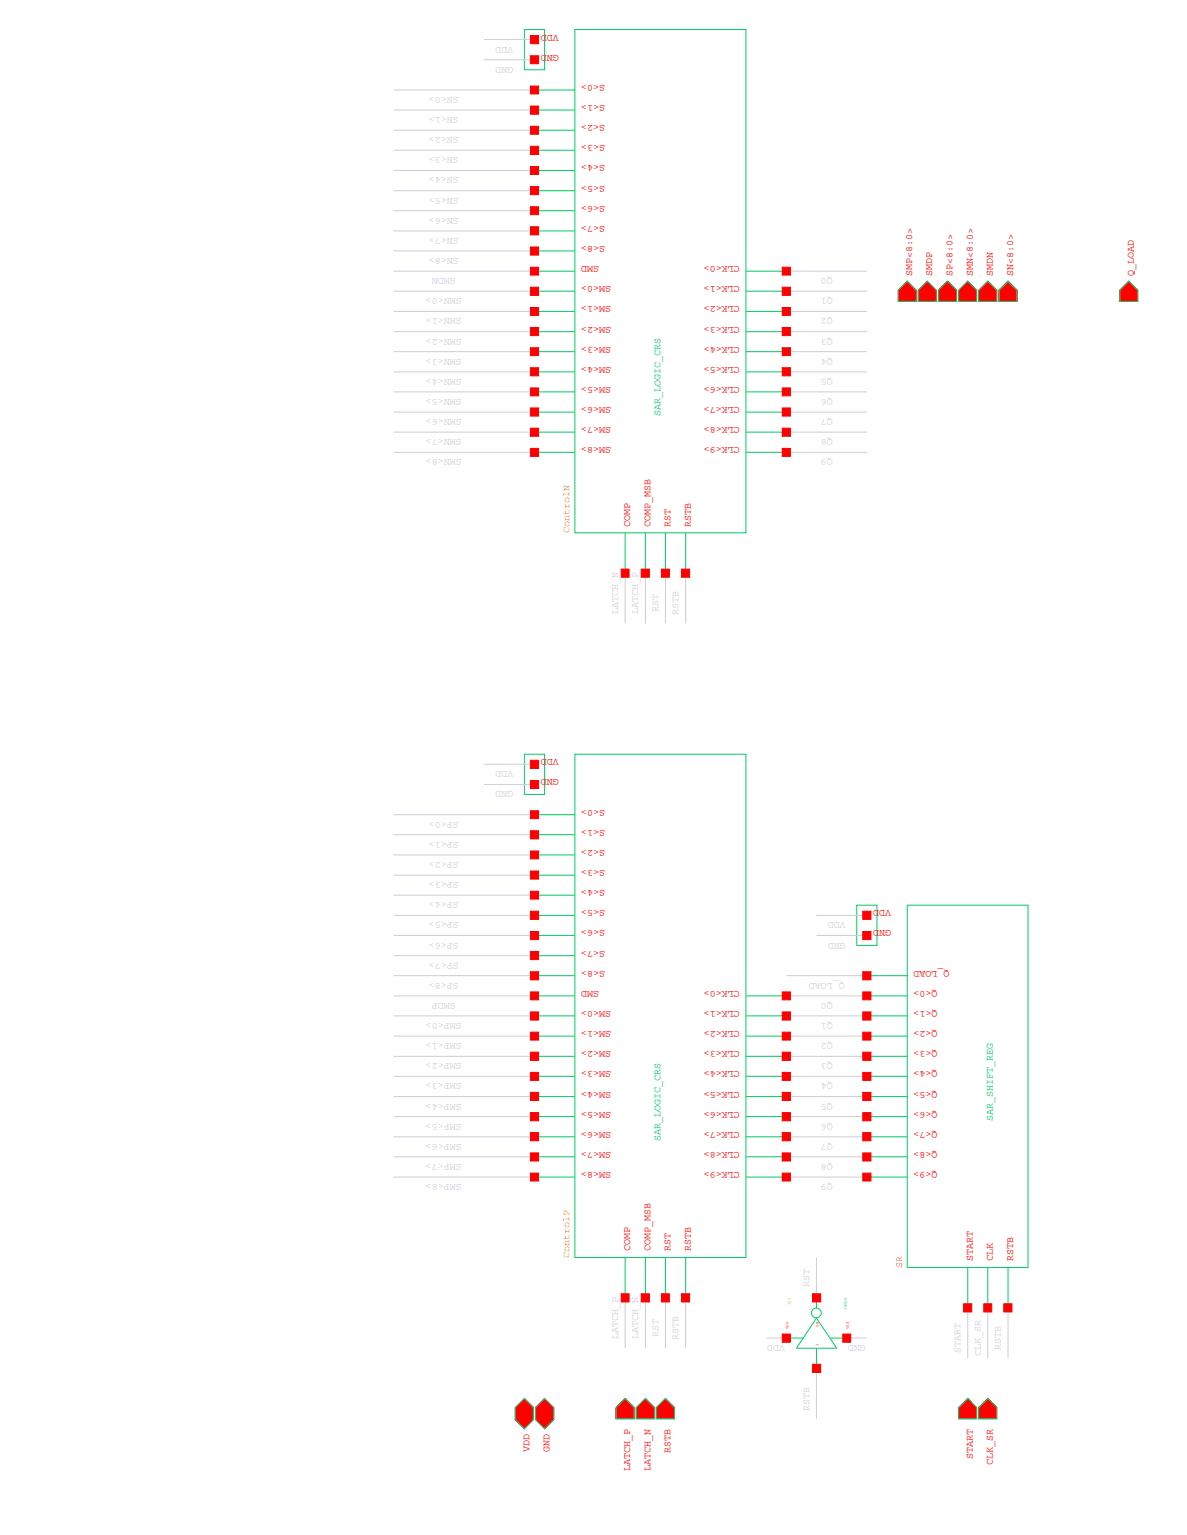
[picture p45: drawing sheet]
<svg xmlns="http://www.w3.org/2000/svg" width="216mm" height="279mm" viewBox="0 0 216 279" stroke-linecap="round" stroke-linejoin="round" font-family="sans-serif">
<defs><g id="words">
<g font-size="1.8" fill="#f00">
<text x="101.6" y="10" transform="rotate(-180 101.6 10)">GND</text>
<text x="101.6" y="6.3" transform="rotate(-180 101.6 6.3)">VDD</text>
<text x="110.1" y="15.5" transform="rotate(-180 110.1 15.5)">S&lt;0&gt;</text>
<text x="110.1" y="22.8" transform="rotate(-180 110.1 22.8)">S&lt;2&gt;</text>
<text x="110.1" y="19.1" transform="rotate(-180 110.1 19.1)">S&lt;1&gt;</text>
<text x="110.1" y="26.4" transform="rotate(-180 110.1 26.4)">S&lt;3&gt;</text>
<text x="110.1" y="33.8" transform="rotate(-180 110.1 33.8)">S&lt;5&gt;</text>
<text x="110.1" y="30.1" transform="rotate(-180 110.1 30.1)">S&lt;4&gt;</text>
<text x="110.1" y="41.1" transform="rotate(-180 110.1 41.1)">S&lt;7&gt;</text>
<text x="110.1" y="37.4" transform="rotate(-180 110.1 37.4)">S&lt;6&gt;</text>
<text x="110.1" y="44.8" transform="rotate(-180 110.1 44.8)">S&lt;8&gt;</text>
<text x="109" y="48.5" transform="rotate(-180 109 48.5)">SMD</text>
<text x="111.2" y="52.1" transform="rotate(-180 111.2 52.1)">SM&lt;0&gt;</text>
<text x="134.6" y="52.1" transform="rotate(-180 134.6 52.1)">CLK&lt;1&gt;</text>
<text x="134.6" y="48.5" transform="rotate(-180 134.6 48.5)">CLK&lt;0&gt;</text>
<text x="165.9" y="50.2" transform="rotate(-90 165.9 50.2)">SMP&lt;8:0&gt;</text>
<text x="169.6" y="50.2" transform="rotate(-90 169.6 50.2)">SMDP</text>
<text x="173.2" y="50.2" transform="rotate(-90 173.2 50.2)">SP&lt;8:0&gt;</text>
<text x="176.9" y="50.2" transform="rotate(-90 176.9 50.2)">SMN&lt;8:0&gt;</text>
<text x="180.6" y="50.2" transform="rotate(-90 180.6 50.2)">SMDN</text>
<text x="184.3" y="50.2" transform="rotate(-90 184.3 50.2)">SN&lt;8:0&gt;</text>
<text x="206.2" y="50.2" transform="rotate(-90 206.2 50.2)">Q_LOAD</text>
<text x="111.2" y="59.5" transform="rotate(-180 111.2 59.5)">SM&lt;2&gt;</text>
<text x="111.2" y="55.8" transform="rotate(-180 111.2 55.8)">SM&lt;1&gt;</text>
<text x="134.6" y="59.5" transform="rotate(-180 134.6 59.5)">CLK&lt;3&gt;</text>
<text x="134.6" y="55.8" transform="rotate(-180 134.6 55.8)">CLK&lt;2&gt;</text>
<text x="111.2" y="63.1" transform="rotate(-180 111.2 63.1)">SM&lt;3&gt;</text>
<text x="134.6" y="63.1" transform="rotate(-180 134.6 63.1)">CLK&lt;4&gt;</text>
<text x="111.2" y="70.4" transform="rotate(-180 111.2 70.4)">SM&lt;5&gt;</text>
<text x="111.2" y="66.8" transform="rotate(-180 111.2 66.8)">SM&lt;4&gt;</text>
<text x="134.6" y="70.4" transform="rotate(-180 134.6 70.4)">CLK&lt;6&gt;</text>
<text x="134.6" y="66.8" transform="rotate(-180 134.6 66.8)">CLK&lt;5&gt;</text>
<text x="111.2" y="77.7" transform="rotate(-180 111.2 77.7)">SM&lt;7&gt;</text>
<text x="111.2" y="74.1" transform="rotate(-180 111.2 74.1)">SM&lt;6&gt;</text>
<text x="134.6" y="77.7" transform="rotate(-180 134.6 77.7)">CLK&lt;8&gt;</text>
<text x="134.6" y="74.1" transform="rotate(-180 134.6 74.1)">CLK&lt;7&gt;</text>
<text x="111.2" y="81.4" transform="rotate(-180 111.2 81.4)">SM&lt;8&gt;</text>
<text x="134.6" y="81.4" transform="rotate(-180 134.6 81.4)">CLK&lt;9&gt;</text>
<text x="114.6" y="95.9" transform="rotate(-90 114.6 95.9)">COMP</text>
<text x="118.3" y="95.9" transform="rotate(-90 118.3 95.9)">COMP_MSB</text>
<text x="121.9" y="95.9" transform="rotate(-90 121.9 95.9)">RST</text>
<text x="125.6" y="95.9" transform="rotate(-90 125.6 95.9)">RSTB</text>
<text x="101.6" y="141.9" transform="rotate(-180 101.6 141.9)">GND</text>
<text x="101.6" y="138.2" transform="rotate(-180 101.6 138.2)">VDD</text>
<text x="110.1" y="147.4" transform="rotate(-180 110.1 147.4)">S&lt;0&gt;</text>
<text x="110.1" y="154.7" transform="rotate(-180 110.1 154.7)">S&lt;2&gt;</text>
<text x="110.1" y="151" transform="rotate(-180 110.1 151)">S&lt;1&gt;</text>
<text x="110.1" y="158.4" transform="rotate(-180 110.1 158.4)">S&lt;3&gt;</text>
<text x="110.1" y="165.7" transform="rotate(-180 110.1 165.7)">S&lt;5&gt;</text>
<text x="110.1" y="162" transform="rotate(-180 110.1 162)">S&lt;4&gt;</text>
<text x="162.1" y="165.7" transform="rotate(-180 162.1 165.7)">VDD</text>
<text x="110.1" y="173" transform="rotate(-180 110.1 173)">S&lt;7&gt;</text>
<text x="110.1" y="169.4" transform="rotate(-180 110.1 169.4)">S&lt;6&gt;</text>
<text x="162.1" y="169.4" transform="rotate(-180 162.1 169.4)">GND</text>
<text x="110.1" y="176.7" transform="rotate(-180 110.1 176.7)">S&lt;8&gt;</text>
<text x="172.7" y="176.7" transform="rotate(-180 172.7 176.7)">Q_LOAD</text>
<text x="109" y="180.4" transform="rotate(-180 109 180.4)">SMD</text>
<text x="111.2" y="184" transform="rotate(-180 111.2 184)">SM&lt;0&gt;</text>
<text x="134.6" y="184" transform="rotate(-180 134.6 184)">CLK&lt;1&gt;</text>
<text x="134.6" y="180.4" transform="rotate(-180 134.6 180.4)">CLK&lt;0&gt;</text>
<text x="170.5" y="184" transform="rotate(-180 170.5 184)">Q&lt;1&gt;</text>
<text x="170.5" y="180.4" transform="rotate(-180 170.5 180.4)">Q&lt;0&gt;</text>
<text x="111.2" y="191.4" transform="rotate(-180 111.2 191.4)">SM&lt;2&gt;</text>
<text x="111.2" y="187.7" transform="rotate(-180 111.2 187.7)">SM&lt;1&gt;</text>
<text x="134.6" y="191.4" transform="rotate(-180 134.6 191.4)">CLK&lt;3&gt;</text>
<text x="134.6" y="187.7" transform="rotate(-180 134.6 187.7)">CLK&lt;2&gt;</text>
<text x="170.5" y="191.4" transform="rotate(-180 170.5 191.4)">Q&lt;3&gt;</text>
<text x="170.5" y="187.7" transform="rotate(-180 170.5 187.7)">Q&lt;2&gt;</text>
<text x="111.2" y="195" transform="rotate(-180 111.2 195)">SM&lt;3&gt;</text>
<text x="134.6" y="195" transform="rotate(-180 134.6 195)">CLK&lt;4&gt;</text>
<text x="170.5" y="195" transform="rotate(-180 170.5 195)">Q&lt;4&gt;</text>
<text x="111.2" y="202.3" transform="rotate(-180 111.2 202.3)">SM&lt;5&gt;</text>
<text x="111.2" y="198.7" transform="rotate(-180 111.2 198.7)">SM&lt;4&gt;</text>
<text x="134.6" y="202.3" transform="rotate(-180 134.6 202.3)">CLK&lt;6&gt;</text>
<text x="134.6" y="198.7" transform="rotate(-180 134.6 198.7)">CLK&lt;5&gt;</text>
<text x="170.5" y="202.3" transform="rotate(-180 170.5 202.3)">Q&lt;6&gt;</text>
<text x="170.5" y="198.7" transform="rotate(-180 170.5 198.7)">Q&lt;5&gt;</text>
<text x="111.2" y="209.7" transform="rotate(-180 111.2 209.7)">SM&lt;7&gt;</text>
<text x="111.2" y="206" transform="rotate(-180 111.2 206)">SM&lt;6&gt;</text>
<text x="134.6" y="209.7" transform="rotate(-180 134.6 209.7)">CLK&lt;8&gt;</text>
<text x="134.6" y="206" transform="rotate(-180 134.6 206)">CLK&lt;7&gt;</text>
<text x="170.5" y="209.7" transform="rotate(-180 170.5 209.7)">Q&lt;8&gt;</text>
<text x="170.5" y="206" transform="rotate(-180 170.5 206)">Q&lt;7&gt;</text>
<text x="111.2" y="213.3" transform="rotate(-180 111.2 213.3)">SM&lt;8&gt;</text>
<text x="134.6" y="213.3" transform="rotate(-180 134.6 213.3)">CLK&lt;9&gt;</text>
<text x="170.5" y="213.3" transform="rotate(-180 170.5 213.3)">Q&lt;9&gt;</text>
<text x="114.6" y="227.8" transform="rotate(-90 114.6 227.8)">COMP</text>
<text x="118.3" y="227.8" transform="rotate(-90 118.3 227.8)">COMP_MSB</text>
<text x="121.9" y="227.8" transform="rotate(-90 121.9 227.8)">RST</text>
<text x="125.6" y="227.8" transform="rotate(-90 125.6 227.8)">RSTB</text>
<text x="176.9" y="229.6" transform="rotate(-90 176.9 229.6)">START</text>
<text x="180.6" y="229.6" transform="rotate(-90 180.6 229.6)">CLK</text>
<text x="184.3" y="229.6" transform="rotate(-90 184.3 229.6)">RSTB</text>
<text x="96.3" y="264.3" transform="rotate(-90 96.3 264.3)">VDD</text>
<text x="100" y="264.3" transform="rotate(-90 100 264.3)">GND</text>
<text x="114.6" y="267.8" transform="rotate(-90 114.6 267.8)">LATCH_P</text>
<text x="118.3" y="267.8" transform="rotate(-90 118.3 267.8)">LATCH_N</text>
<text x="121.9" y="264.5" transform="rotate(-90 121.9 264.5)">RSTB</text>
<text x="176.9" y="265.6" transform="rotate(-90 176.9 265.6)">START</text>
<text x="180.6" y="266.7" transform="rotate(-90 180.6 266.7)">CLK_SR</text>
</g>
<g font-size="1.8" fill="#ccccd9">
<text x="83.5" y="21.3" transform="rotate(-180 83.5 21.3)">SN&lt;1&gt;</text>
<text x="84" y="58" transform="rotate(-180 84 58)">SMN&lt;1&gt;</text>
<text x="151.5" y="54.3" transform="rotate(-180 151.5 54.3)">Q1</text>
<text x="112.4" y="111.8" transform="rotate(-90 112.4 111.8)">LATCH_N</text>
<text x="116.1" y="111.8" transform="rotate(-90 116.1 111.8)">LATCH_P</text>
<text x="83.5" y="153.2" transform="rotate(-180 83.5 153.2)">SP&lt;1&gt;</text>
<text x="153.7" y="178.9" transform="rotate(-180 153.7 178.9)">Q_LOAD</text>
<text x="84" y="189.9" transform="rotate(-180 84 189.9)">SMP&lt;1&gt;</text>
<text x="151.5" y="186.2" transform="rotate(-180 151.5 186.2)">Q1</text>
<text x="112.4" y="243.8" transform="rotate(-90 112.4 243.8)">LATCH_P</text>
<text x="116.1" y="243.8" transform="rotate(-90 116.1 243.8)">LATCH_N</text>
</g>
<g font-size="1.8" fill="#0c6">
<text x="120.1" y="75.7" transform="rotate(-90 120.1 75.7)">SAR_LOGIC_CRS</text>
<text x="180.6" y="204" transform="rotate(-90 180.6 204)">SAR_SHIFT_REG</text>
<text x="120.1" y="207.6" transform="rotate(-90 120.1 207.6)">SAR_LOGIC_CRS</text>
</g>
<g font-size="1.8" fill="#d9cc00">
<text x="103.6" y="97" transform="rotate(-90 103.6 97)">ControlN</text>
<text x="103.6" y="228.9" transform="rotate(-90 103.6 228.9)">ControlP</text>
<text x="164.1" y="230.7" transform="rotate(-90 164.1 230.7)">SR</text>
</g>
<text font-size=".7" fill="#d9cc00" x="143.8" y="237.5" transform="rotate(-90 143.8 237.5)">I25</text>
<text font-size=".7" fill="#0c6" x="154" y="238.4" transform="rotate(-90 154 238.4)">INVD8</text>
<g font-size=".7" fill="#f00">
<text x="143.4" y="241.9" transform="rotate(-90 143.4 241.9)">VDD</text>
<text x="148.9" y="245" transform="rotate(-90 148.9 245)">I</text>
<text x="148.9" y="241.5" transform="rotate(-90 148.9 241.5)">ZN</text>
<text x="154.4" y="241.9" transform="rotate(-90 154.4 241.9)">VSS</text>
</g>
</g></defs>
<g fill="none" stroke="#0c6" stroke-width=".18">
<path d="M95.4 5.4h3.7v7.3h-3.7zM97.2 16.4h7.4M104.6 5.4h31.1v91.6h-31.1zM97.2 38.4h7.4M97.2 34.7h7.4M97.2 31h7.4M97.2 27.3h7.4M97.2 23.7h7.4M97.2 20h7.4M97.2 56.7h7.4M97.2 53h7.4M97.2 49.4h7.4"/>
<path d="M97.2 45.7h7.4M97.2 42h7.4M135.7 56.7h7.3M135.7 53h7.3M135.7 49.4h7.3M163.4 52.8l1.6-1.6 1.7 1.6v2.1h-3.3zM167 52.8l1.7-1.6 1.6 1.6v2.1h-3.3zM170.7 52.8l1.6-1.6 1.7 1.6v2.1h-3.3zM174.4 52.8l1.6-1.6 1.6 1.6v2.1h-3.2zM178 52.8l1.7-1.6 1.6 1.6v2.1h-3.3zM181.7 52.8l1.6-1.6 1.7 1.6v2.1h-3.3zM203.7 52.8l1.6-1.6 1.7 1.6v2.1h-3.3z"/>
<path d="M97.2 78.7h7.4M97.2 75h7.4M97.2 71.3h7.4M97.2 67.7h7.4M97.2 64h7.4M97.2 60.4h7.4M135.7 78.7h7.3M135.7 75h7.3M135.7 71.3h7.3M135.7 67.7h7.3M135.7 64h7.3M135.7 60.4h7.3"/>
<path d="M97.2 82.3h7.4M113.7 97v7.3M117.4 97v7.3M121 97v7.3M124.7 97v7.3M135.7 82.3h7.3M95.4 137.3h3.7v7.3h-3.7zM104.6 137.3h31.1v91.6h-31.1zM97.2 159.3h7.4M97.2 155.6h7.4M97.2 151.9h7.4M97.2 148.3h7.4"/>
<path d="M97.2 177.6h7.4M97.2 173.9h7.4M97.2 170.3h7.4M97.2 166.6h7.4M97.2 162.9h7.4M155.8 164.8h3.7v7.3h-3.7zM157.7 177.6h7.3M165 164.8h22v65.9h-22zM97.2 199.6h7.4M97.2 195.9h7.4M97.2 192.3h7.4M97.2 188.6h7.4"/>
<path d="M97.2 184.9h7.4M97.2 181.3h7.4M135.7 199.6h7.3M135.7 195.9h7.3M135.7 192.3h7.3M135.7 188.6h7.3M135.7 184.9h7.3M135.7 181.3h7.3M157.7 199.6h7.3M157.7 195.9h7.3M157.7 192.3h7.3M157.7 188.6h7.3"/>
<path d="M157.7 184.9h7.3M157.7 181.3h7.3M97.2 214.2h7.4M97.2 210.6h7.4M97.2 206.9h7.4M97.2 203.2h7.4M135.7 214.2h7.3M135.7 210.6h7.3M135.7 206.9h7.3M135.7 203.2h7.3M157.7 214.2h7.3M157.7 210.6h7.3"/>
<path d="M157.7 206.9h7.3M157.7 203.2h7.3M113.7 228.9v7.3M117.4 228.9v7.3M121 228.9v7.3M124.7 228.9v7.3M148.5 236.2v1.9M148.5 239.9l3.7 5.5h-7.3zM176 230.7v7.4M179.7 230.7v7.4M183.3 230.7v7.4M95.4 254.6l1.6 1.6v2.2l-1.6 1.7-1.7-1.7v-2.2z"/>
<path d="M99.1 254.6l1.6 1.6v2.2l-1.6 1.7-1.7-1.7v-2.2zM112.1 256.2l1.6-1.6 1.7 1.6v2h-3.3zM115.7 256.2l1.7-1.6 1.6 1.6v2h-3.3zM119.4 256.2l1.6-1.6 1.7 1.6v2h-3.3zM143 243.5h3.1M148.5 245.4v3.6M151.1 243.5h2.9M174.4 256.2l1.6-1.6 1.6 1.6v2h-3.2zM178 256.2l1.7-1.6 1.6 1.6v2h-3.3z"/>
<circle cx="148.5" cy="239" r=".89"/>
</g>
<g fill="none" stroke="#ccccd9" stroke-width=".18">
<path d="M71.6 16.4h25.6M88.1 10.9h9.1M88.1 7.2h9.1M71.6 38.4h25.6M71.6 34.7h25.6M71.6 31h25.6M71.6 27.3h25.6M71.6 23.7h25.6M71.6 20h25.6M71.6 56.7h25.6M71.6 53h25.6M71.6 49.4h25.6"/>
<path d="M71.6 45.7h25.6M71.6 42h25.6M143 56.7h14.7M143 53h14.7M143 49.4h14.7M71.6 78.7h25.6M71.6 75h25.6M71.6 71.3h25.6M71.6 67.7h25.6M71.6 64h25.6M71.6 60.4h25.6M143 78.7h14.7"/>
<path d="M143 75h14.7M143 71.3h14.7M143 67.7h14.7M143 64h14.7M143 60.4h14.7M71.6 82.3h25.6M143 82.3h14.7M113.7 104.3v9.2M117.4 104.3v9.2M121 104.3v9.2M124.7 104.3v9.2M88.1 139.1h9.1"/>
<path d="M71.6 159.3h25.6M71.6 155.6h25.6M71.6 151.9h25.6M71.6 148.3h25.6M88.1 142.8h9.1M71.6 177.6h25.6M71.6 173.9h25.6M71.6 170.3h25.6M71.6 166.6h25.6M71.6 162.9h25.6M143 177.6h14.7M148.5 170.3h9.2"/>
<path d="M148.5 166.6h9.2M71.6 199.6h25.6M71.6 195.9h25.6M71.6 192.3h25.6M71.6 188.6h25.6M71.6 184.9h25.6M71.6 181.3h25.6M143 199.6h14.7M143 195.9h14.7M143 192.3h14.7M143 188.6h14.7M143 184.9h14.7"/>
<path d="M143 181.3h14.7M71.6 214.2h25.6M71.6 210.6h25.6M71.6 206.9h25.6M71.6 203.2h25.6M143 214.2h14.7M143 210.6h14.7M143 206.9h14.7M143 203.2h14.7M113.7 236.2v9.2M117.4 236.2v9.2M121 236.2v9.2"/>
<path d="M124.7 236.2v9.2M148.5 228.9v7.3M176 238.1v9.1M179.7 238.1v9.1M183.3 238.1v9.1M139.4 243.5h3.6M148.5 249v9.2M154 243.5h3.7"/>
</g>
<g fill="#f00" stroke="#f00" stroke-width=".18">
<path d="M203.7 52.8l1.6-1.6 1.7 1.6v2.1h-3.3z"/>
<path d="M181.7 52.8l1.6-1.6 1.7 1.6v2.1h-3.3z"/>
<path d="M178 256.2l1.7-1.6 1.6 1.6v2h-3.3z"/>
<path d="M178 52.8l1.7-1.6 1.6 1.6v2.1h-3.3z"/>
<path d="M174.4 256.2l1.6-1.6 1.6 1.6v2h-3.2z"/>
<path d="M174.4 52.8l1.6-1.6 1.6 1.6v2.1h-3.2z"/>
<path d="M170.7 52.8l1.6-1.6 1.7 1.6v2.1h-3.3z"/>
<path d="M167 52.8l1.7-1.6 1.6 1.6v2.1h-3.3z"/>
<path d="M163.4 52.8l1.6-1.6 1.7 1.6v2.1h-3.3z"/>
<path d="M178.9 237.3h1.5v1.5h-1.5z"/>
<path d="M182.6 237.3h1.5v1.5h-1.5z"/>
<path d="M175.3 237.3h1.4v1.5h-1.4z"/>
<path d="M156.9 213.5h1.5v1.5h-1.5z"/>
<path d="M156.9 209.8h1.5v1.5h-1.5z"/>
<path d="M156.9 206.2h1.5v1.4h-1.5z"/>
<path d="M156.9 202.5h1.5v1.5h-1.5z"/>
<path d="M156.9 198.8h1.5v1.5h-1.5z"/>
<path d="M156.9 195.2h1.5v1.4h-1.5z"/>
<path d="M156.9 191.5h1.5v1.5h-1.5z"/>
<path d="M156.9 187.9h1.5v1.4h-1.5z"/>
<path d="M156.9 184.2h1.5v1.5h-1.5z"/>
<path d="M156.9 180.6h1.5v1.4h-1.5z"/>
<path d="M156.9 176.9h1.5v1.5h-1.5z"/>
<path d="M156.9 169.5h1.5v1.5h-1.5z"/>
<path d="M156.9 165.9h1.5v1.4h-1.5z"/>
<path d="M147.8 248.3h1.5v1.5h-1.5z"/>
<path d="M153.3 242.8h1.4v1.5h-1.4z"/>
<path d="M142.3 242.8h1.5v1.5h-1.5z"/>
<path d="M147.8 235.5h1.5v1.5h-1.5z"/>
<path d="M119.4 256.2l1.6-1.6 1.7 1.6v2h-3.3z"/>
<path d="M115.7 256.2l1.7-1.6 1.6 1.6v2h-3.3z"/>
<path d="M112.1 256.2l1.6-1.6 1.7 1.6v2h-3.3z"/>
<path d="M99.1 254.6l1.6 1.6v2.2l-1.6 1.7-1.7-1.7v-2.2z"/>
<path d="M120.3 103.6h1.5v1.5h-1.5z"/>
<path d="M113 103.6h1.4v1.5h-1.4z"/>
<path d="M116.6 103.6h1.5v1.5h-1.5z"/>
<path d="M124 103.6h1.4v1.5h-1.4z"/>
<path d="M96.5 81.6h1.5v1.5h-1.5z"/>
<path d="M142.3 81.6h1.5v1.5h-1.5z"/>
<path d="M96.5 77.9h1.5v1.5h-1.5z"/>
<path d="M142.3 77.9h1.5v1.5h-1.5z"/>
<path d="M96.5 74.3h1.5v1.4h-1.5z"/>
<path d="M142.3 74.3h1.5v1.4h-1.5z"/>
<path d="M96.5 70.6h1.5v1.5h-1.5z"/>
<path d="M142.3 70.6h1.5v1.5h-1.5z"/>
<path d="M96.5 66.9h1.5v1.5h-1.5z"/>
<path d="M142.3 66.9h1.5v1.5h-1.5z"/>
<path d="M96.5 63.3h1.5v1.4h-1.5z"/>
<path d="M142.3 63.3h1.5v1.4h-1.5z"/>
<path d="M96.5 59.6h1.5v1.5h-1.5z"/>
<path d="M142.3 59.6h1.5v1.5h-1.5z"/>
<path d="M96.5 56h1.5v1.4h-1.5z"/>
<path d="M142.3 56h1.5v1.4h-1.5z"/>
<path d="M96.5 52.3h1.5v1.5h-1.5z"/>
<path d="M142.3 52.3h1.5v1.5h-1.5z"/>
<path d="M96.5 48.6h1.5v1.5h-1.5z"/>
<path d="M142.3 48.6h1.5v1.5h-1.5z"/>
<path d="M96.5 45h1.5v1.4h-1.5z"/>
<path d="M96.5 41.3h1.5v1.5h-1.5z"/>
<path d="M96.5 37.6h1.5v1.5h-1.5z"/>
<path d="M96.5 34h1.5v1.4h-1.5z"/>
<path d="M96.5 30.3h1.5v1.5h-1.5z"/>
<path d="M96.5 26.6h1.5v1.5h-1.5z"/>
<path d="M96.5 23h1.5v1.4h-1.5z"/>
<path d="M96.5 19.3h1.5v1.5h-1.5z"/>
<path d="M96.5 15.7h1.5v1.4h-1.5z"/>
<path d="M96.5 10.2h1.5v1.4h-1.5z"/>
<path d="M96.5 6.5h1.5v1.5h-1.5z"/>
<path d="M120.3 235.5h1.5v1.5h-1.5z"/>
<path d="M113 235.5h1.4v1.5h-1.4z"/>
<path d="M116.6 235.5h1.5v1.5h-1.5z"/>
<path d="M124 235.5h1.4v1.5h-1.4z"/>
<path d="M96.5 213.5h1.5v1.5h-1.5z"/>
<path d="M142.3 213.5h1.5v1.5h-1.5z"/>
<path d="M96.5 209.8h1.5v1.5h-1.5z"/>
<path d="M142.3 209.8h1.5v1.5h-1.5z"/>
<path d="M96.5 206.2h1.5v1.4h-1.5z"/>
<path d="M142.3 206.2h1.5v1.4h-1.5z"/>
<path d="M96.5 202.5h1.5v1.5h-1.5z"/>
<path d="M142.3 202.5h1.5v1.5h-1.5z"/>
<path d="M96.5 198.8h1.5v1.5h-1.5z"/>
<path d="M142.3 198.8h1.5v1.5h-1.5z"/>
<path d="M96.5 195.2h1.5v1.4h-1.5z"/>
<path d="M142.3 195.2h1.5v1.4h-1.5z"/>
<path d="M96.5 191.5h1.5v1.5h-1.5z"/>
<path d="M142.3 191.5h1.5v1.5h-1.5z"/>
<path d="M96.5 187.9h1.5v1.4h-1.5z"/>
<path d="M142.3 187.9h1.5v1.4h-1.5z"/>
<path d="M96.5 184.2h1.5v1.5h-1.5z"/>
<path d="M142.3 184.2h1.5v1.5h-1.5z"/>
<path d="M96.5 180.6h1.5v1.4h-1.5z"/>
<path d="M142.3 180.6h1.5v1.4h-1.5z"/>
<path d="M96.5 176.9h1.5v1.5h-1.5z"/>
<path d="M96.5 173.2h1.5v1.5h-1.5z"/>
<path d="M96.5 169.5h1.5v1.5h-1.5z"/>
<path d="M96.5 165.9h1.5v1.4h-1.5z"/>
<path d="M96.5 162.2h1.5v1.5h-1.5z"/>
<path d="M96.5 158.5h1.5v1.5h-1.5z"/>
<path d="M96.5 154.9h1.5v1.4h-1.5z"/>
<path d="M96.5 151.2h1.5v1.5h-1.5z"/>
<path d="M96.5 147.6h1.5v1.4h-1.5z"/>
<path d="M96.5 142.1h1.5v1.4h-1.5z"/>
<path d="M96.5 138.4h1.5v1.5h-1.5z"/>
<path d="M95.4 254.6l1.6 1.6v2.2l-1.6 1.7-1.7-1.7v-2.2z"/>
</g>
<use href="#words"/>
</svg>
